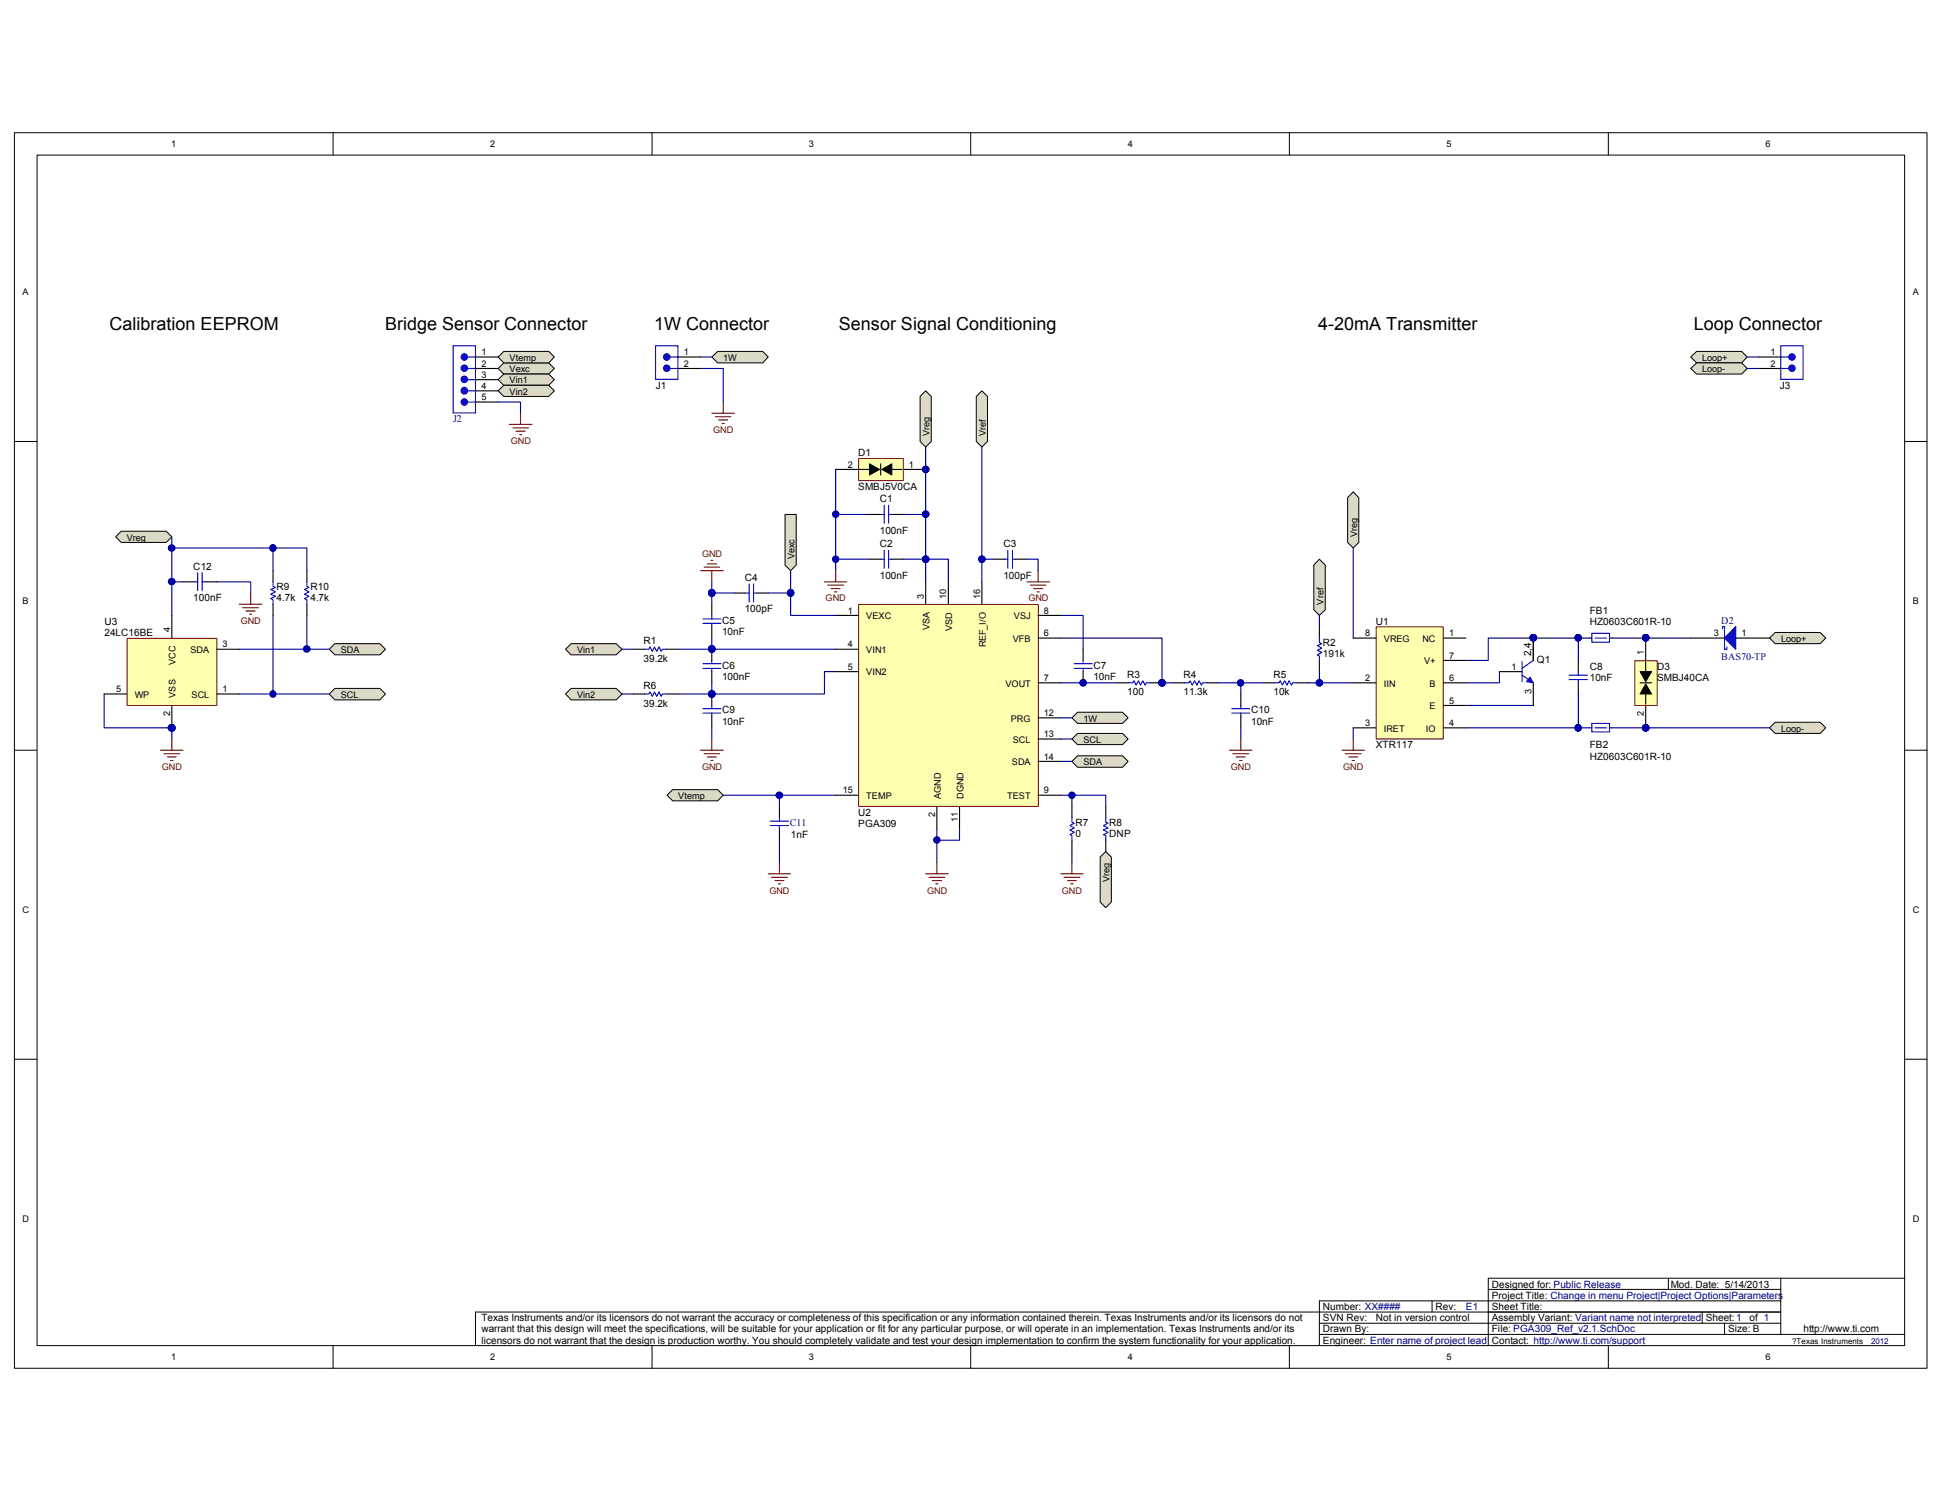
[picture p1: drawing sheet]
<svg xmlns="http://www.w3.org/2000/svg" width="279mm" height="216mm" viewBox="0 0 279 216" stroke-linecap="round" stroke-linejoin="round" font-family="sans-serif">
<defs><g id="words">
<g font-size="2.6">
<text x="15.7" y="47.5">Calibration EEPROM</text>
<text x="55.4" y="47.5">Bridge Sensor Connector</text>
<text x="94.1" y="47.5">1W Connector</text>
<text x="120.7" y="47.5">Sensor Signal Conditioning</text>
<text x="189.7" y="47.5">4-20mA Transmitter</text>
<text x="243.7" y="47.5">Loop Connector</text>
</g>
<g font-size="1.4">
<text x="94.4" y="55.9">J1</text>
<text x="256.1" y="55.9">J3</text>
<text x="123.5" y="65.6">D1</text>
<text x="123.5" y="70.5">SMBJ5V0CA</text>
<text x="126.6" y="76.8">100nF</text>
<text x="126.6" y="72.3">C1</text>
<text x="27.8" y="82">C12</text>
<text x="107.1" y="83.6">C4</text>
<text x="126.6" y="83.2">100nF</text>
<text x="126.6" y="78.7">C2</text>
<text x="144.4" y="83.2">100pF</text>
<text x="144.4" y="78.7">C3</text>
<text x="15" y="89.9">U3</text>
<text x="27.8" y="86.5">100nF</text>
<text x="39.8" y="86.5">4.7k</text>
<text x="39.8" y="84.8">R9</text>
<text x="44.7" y="86.5">4.7k</text>
<text x="44.7" y="84.8">R10</text>
<text x="103.9" y="89.7">C5</text>
<text x="107.1" y="88.1">100pF</text>
<text x="198" y="89.9">U1</text>
<text x="228.7" y="89.9">HZ0603C601R-10</text>
<text x="228.7" y="88.3">FB1</text>
<text x="15" y="91.5">24LC16BE</text>
<text x="92.6" y="95.2">39.2k</text>
<text x="92.6" y="92.6">R1</text>
<text x="103.9" y="91.3">10nF</text>
<text x="190.3" y="94.5">191k</text>
<text x="190.3" y="92.9">R2</text>
<text x="220.3" y="94.4" transform="rotate(-90 220.3 94.4)">2,4</text>
<text x="221.1" y="95.3">Q1</text>
<text x="92.6" y="101.6">39.2k</text>
<text x="92.6" y="99.1">R6</text>
<text x="103.9" y="97.8">100nF</text>
<text x="103.9" y="96.2">C6</text>
<text x="157.3" y="97.8">10nF</text>
<text x="157.3" y="96.2">C7</text>
<text x="162.2" y="100">100</text>
<text x="162.2" y="97.5">R3</text>
<text x="170.3" y="100">11.3k</text>
<text x="170.3" y="97.5">R4</text>
<text x="183.2" y="100">10k</text>
<text x="183.2" y="97.5">R5</text>
<text x="228.7" y="98">10nF</text>
<text x="228.7" y="96.3">C8</text>
<text x="238.4" y="96.3">D3</text>
<text x="238.4" y="98">SMBJ40CA</text>
<text x="103.9" y="104.2">10nF</text>
<text x="103.9" y="102.6">C9</text>
<text x="180" y="104.2">10nF</text>
<text x="180" y="102.6">C10</text>
<text x="198" y="107.7">XTR117</text>
<text x="228.7" y="107.7">FB2</text>
<text x="228.7" y="109.3">HZ0603C601R-10</text>
<text x="123.5" y="117.3">U2</text>
<text x="123.5" y="119">PGA309</text>
<text x="154.7" y="118.8">R7</text>
<text x="159.6" y="118.8">R8</text>
<text x="113.8" y="120.6">1nF</text>
<text x="154.7" y="120.4">0</text>
<text x="159.6" y="120.4">DNP</text>
<text x="214.6" y="185.2">Designed for: Public Release</text>
<text x="240.4" y="185.2">Mod. Date: 5/14/2013</text>
<text x="69.3" y="190">Texas Instruments and/or its licensors do not warrant the accuracy or completeness of this specification or any information contained therein. Texas Instruments and/or its licensors do not</text>
<text x="69.3" y="191.6">warrant that this design will meet the specifications, will be suitable for your application or fit for any particular purpose, or will operate in an implementation. Texas Instruments and/or its</text>
<text x="190.3" y="191.6">Drawn By:</text>
<text x="190.3" y="188.4">Number: XX####</text>
<text x="190.3" y="190">SVN Rev:</text>
<text x="198" y="190">Not in version control</text>
<text x="206.5" y="188.4">Rev:</text>
<text x="214.6" y="190">Assembly Variant: Variant name not interpreted Sheet:1</text>
<text x="214.6" y="188.4">Sheet Title:</text>
<text x="214.6" y="191.6">File: PGA309_Ref_v2.1.SchDoc</text>
<text x="214.6" y="186.8">Project Title: Change in menu Project|Project Options|Parameters</text>
<text x="248.6" y="191.6">Size: B</text>
<text x="251.7" y="190">of 1</text>
<text x="259.5" y="191.6">http://www.ti.com</text>
<text x="69.3" y="193.3">licensors do not warrant that the design is production worthy. You should completely validate and test your design implementation to confirm the system functionality for your application.</text>
<text x="190.3" y="193.3">Engineer: Enter name of project lead</text>
<text x="214.6" y="193.3">Contact: http://www.ti.com/support</text>
</g>
<g font-size="1.4" fill="#000080">
<text x="65.2" y="60.7">J2</text>
<text x="247.6" y="89.7">D2</text>
<text x="247.6" y="94.9">BAS70-TP</text>
<text x="113.6" y="118.8">C11</text>
<text x="210.9" y="188.4">E1</text>
</g>
<g font-size="1.3">
<text x="24.6" y="21.1">1</text>
<text x="70.5" y="21.1">2</text>
<text x="116.4" y="21.1">3</text>
<text x="162.3" y="21.1">4</text>
<text x="208.1" y="21.1">5</text>
<text x="254" y="21.1">6</text>
<text x="3.3" y="42.5">A</text>
<text x="275.2" y="42.5">A</text>
<text x="69.3" y="51.1">1</text>
<text x="69.3" y="52.7">2</text>
<text x="73.3" y="53.6">Vexc</text>
<text x="73.3" y="51.9">Vtemp</text>
<text x="98.4" y="51.1">1</text>
<text x="98.4" y="52.7">2</text>
<text x="104.1" y="51.9">1W</text>
<text x="244.9" y="51.9">Loop+</text>
<text x="244.9" y="53.6">Loop-</text>
<text x="254.7" y="51.1">1</text>
<text x="254.7" y="52.7">2</text>
<text x="69.3" y="57.6">5</text>
<text x="69.3" y="56">4</text>
<text x="69.3" y="54.4">3</text>
<text x="73.3" y="55.2">Vin1</text>
<text x="73.3" y="56.8">Vin2</text>
<text x="133.7" y="62.7" transform="rotate(-90 133.7 62.7)">Vreg</text>
<text x="141.8" y="62.7" transform="rotate(-90 141.8 62.7)">Vref</text>
<text x="122" y="67.3">2</text>
<text x="130.8" y="67.3">1</text>
<text x="18.2" y="77.8">Vreg</text>
<text x="195.2" y="77.3" transform="rotate(-90 195.2 77.3)">Vreg</text>
<text x="114.3" y="80.5" transform="rotate(-90 114.3 80.5)">Vexc</text>
<text x="3.3" y="86.9">B</text>
<text x="122" y="88.3">1</text>
<text x="124.6" y="89.1">VEXC</text>
<text x="132.9" y="86.1" transform="rotate(-90 132.9 86.1)">3</text>
<text x="136.1" y="86.1" transform="rotate(-90 136.1 86.1)">10</text>
<text x="141" y="86.1" transform="rotate(-90 141 86.1)">16</text>
<text x="145.9" y="89.1">VSJ</text>
<text x="150.2" y="88.3">8</text>
<text x="190.4" y="87" transform="rotate(-90 190.4 87)">Vref</text>
<text x="275.2" y="86.9">B</text>
<text x="24.5" y="91" transform="rotate(-90 24.5 91)">4</text>
<text x="25.3" y="95.7" transform="rotate(-90 25.3 95.7)">VCC</text>
<text x="27.4" y="93.9">SDA</text>
<text x="32" y="93.1">3</text>
<text x="49" y="93.9">SDA</text>
<text x="83" y="93.9">Vin1</text>
<text x="122" y="93.1">4</text>
<text x="124.6" y="93.9">VIN1</text>
<text x="133.7" y="90.7" transform="rotate(-90 133.7 90.7)">VSA</text>
<text x="137" y="90.8" transform="rotate(-90 137 90.8)">VSD</text>
<text x="141.8" y="93.1" transform="rotate(-90 141.8 93.1)">REF_I/O</text>
<text x="145.7" y="92.3">VFB</text>
<text x="150.2" y="91.5">6</text>
<text x="196.4" y="91.5">8</text>
<text x="199.1" y="92.3">VREG</text>
<text x="204.6" y="92.3">NC</text>
<text x="204.9" y="95.5">V+</text>
<text x="208.5" y="94.7">7</text>
<text x="208.5" y="91.5">1</text>
<text x="236.5" y="94.2" transform="rotate(-90 236.5 94.2)">1</text>
<text x="246.6" y="91.5">3</text>
<text x="250.6" y="91.5">1</text>
<text x="256.2" y="92.3">Loop+</text>
<text x="16.7" y="99.6">5</text>
<text x="19.4" y="100.4">WP</text>
<text x="25.3" y="100.3" transform="rotate(-90 25.3 100.3)">VSS</text>
<text x="27.6" y="100.4">SCL</text>
<text x="32" y="99.6">1</text>
<text x="49" y="100.4">SCL</text>
<text x="83" y="100.4">Vin2</text>
<text x="122" y="96.4">5</text>
<text x="124.6" y="97.2">VIN2</text>
<text x="144.7" y="98.8">VOUT</text>
<text x="150.2" y="98">7</text>
<text x="196.4" y="98">2</text>
<text x="199.1" y="98.8">IIN</text>
<text x="205.7" y="98.8">B</text>
<text x="208.5" y="98">6</text>
<text x="208.5" y="101.2">5</text>
<text x="217.5" y="96.4">1</text>
<text x="220.3" y="99.8" transform="rotate(-90 220.3 99.8)">3</text>
<text x="24.5" y="103" transform="rotate(-90 24.5 103)">2</text>
<text x="145.4" y="103.8">PRG</text>
<text x="145.7" y="106.8">SCL</text>
<text x="150.2" y="106">13</text>
<text x="150.2" y="103">12</text>
<text x="155.9" y="106.8">SCL</text>
<text x="155.9" y="103.8">1W</text>
<text x="196.4" y="104.4">3</text>
<text x="199.1" y="105.2">IRET</text>
<text x="205.1" y="105.2">IO</text>
<text x="205.7" y="102">E</text>
<text x="208.5" y="104.4">4</text>
<text x="236.5" y="103" transform="rotate(-90 236.5 103)">2</text>
<text x="256.2" y="105.2">Loop-</text>
<text x="145.6" y="110.1">SDA</text>
<text x="150.2" y="109.3">14</text>
<text x="155.9" y="110.1">SDA</text>
<text x="97.6" y="114.9">Vtemp</text>
<text x="121.2" y="114.1">15</text>
<text x="124.6" y="114.9">TEMP</text>
<text x="134.5" y="117.6" transform="rotate(-90 134.5 117.6)">2</text>
<text x="135.3" y="114.9" transform="rotate(-90 135.3 114.9)">AGND</text>
<text x="137.8" y="118.3" transform="rotate(-90 137.8 118.3)">11</text>
<text x="138.6" y="114.9" transform="rotate(-90 138.6 114.9)">DGND</text>
<text x="144.9" y="114.9">TEST</text>
<text x="150.2" y="114.1">9</text>
<text x="3.2" y="131.3">C</text>
<text x="159.6" y="126.9" transform="rotate(-90 159.6 126.9)">Vreg</text>
<text x="275.2" y="131.3">C</text>
<text x="3.2" y="175.8">D</text>
<text x="275.2" y="175.8">D</text>
<text x="24.6" y="195.6">1</text>
<text x="70.5" y="195.6">2</text>
<text x="116.4" y="195.6">3</text>
<text x="162.3" y="195.6">4</text>
<text x="208.1" y="195.6">5</text>
<text x="254" y="195.6">6</text>
</g>
<g font-size="1.3" fill="#800000">
<text x="73.5" y="63.9">GND</text>
<text x="102.6" y="62.3">GND</text>
<text x="101" y="80.2">GND</text>
<text x="34.6" y="89.7">GND</text>
<text x="118.8" y="86.5">GND</text>
<text x="148" y="86.5">GND</text>
<text x="23.3" y="110.7">GND</text>
<text x="101" y="110.7">GND</text>
<text x="177.1" y="110.7">GND</text>
<text x="193.3" y="110.7">GND</text>
<text x="110.7" y="128.5">GND</text>
<text x="133.4" y="128.5">GND</text>
<text x="152.8" y="128.5">GND</text>
</g>
<text font-size="1.1" x="257.9" y="193.3">?Texas Instruments</text>
<text font-size="1.1" fill="#000080" x="269.2" y="193.3">2012</text>
</g></defs>
<path d="M2.1 19.1h275.1v177.7h-275.1z" fill="none" stroke="#000" stroke-width=".14"/>
<path d="M5.4 22.4h268.6v171.1h-268.6z" fill="#fff"/>
<g fill="none" stroke="#000" stroke-width=".14">
<path d="M47.9 19v3.3M93.8 19v3.3M139.7 19v3.3M185.5 19v3.3M231.4 19v3.3M5.3 22.3h268.7v171.2h-268.7zM2.1 63.5h3.2M274 63.5h3.2M2.1 107.9h3.2M274 107.9h3.2M2.1 152.4h3.2M274 152.4h3.2"/>
<path d="M47.9 193.5v3.3M93.8 193.5v3.3M139.7 193.5v3.3M185.5 193.5v3.3M189.8 191.9h84.2M189.8 190.3h66.4M206 187.1v1.6M214.1 185.5h42.1M231.4 193.5v3.3M240 183.9v1.6M244.9 188.7v1.6M248.1 190.3v1.6"/>
<path d="M256.2 188.7h-187.8v4.8M256.2 187.1h-66.4v6.4M256.2 183.9v8M274 183.9h-59.9v9.6"/>
</g>
<path d="M193.1 107.9h3.2M193.5 108.4h2.3M194.1 108.9h1.2M194.5 109.4h.4M194.7 106.3v1.6" fill="none" stroke="#800000" stroke-width=".16"/>
<path d="M220.6 91.8h-6.5v3.2h-3.2M194.7 104.7v1.6" fill="none" stroke="#000080" stroke-width=".16"/>
<circle cx="220.6" cy="91.7" r=".46" fill="#000080"/>
<circle cx="220.6" cy="91.7" r=".46" fill="none" stroke="#000080" stroke-width=".14"/>
<path d="M215.7 96.6v1.6h-4.8M210.9 101.5h9.7" fill="none" stroke="#000080" stroke-width=".16"/>
<path d="M227.1 95v1.6M227.1 98.2v1.6" fill="none" stroke="#000" stroke-width=".16"/>
<path d="M225.8 97.1h2.6M225.8 97.7h2.6M227.1 96.6v.5M227.1 97.7v.5" fill="none" stroke="#00f" stroke-width=".16"/>
<path d="M254.6 91.8l.8-.8h6.5l.8 .8-.8 .8h-6.5z" fill-rule="evenodd" fill="#dcd9c7"/>
<path d="M254.6 91.8l.8-.8h6.5l.8 .8-.8 .8h-6.5z" fill="none" stroke="#000" stroke-width=".14"/>
<path d="M254.6 104.7l.8-.8h6.5l.8 .8-.8 .8h-6.5z" fill-rule="evenodd" fill="#dcd9c7"/>
<path d="M254.6 104.7l.8-.8h6.5l.8 .8-.8 .8h-6.5z" fill="none" stroke="#000" stroke-width=".14"/>
<path d="M194.7 70.7l.8 .9v6.4l-.8 .8-.8-.8v-6.4z" fill-rule="evenodd" fill="#dcd9c7"/>
<path d="M194.7 70.7l.8 .9v6.4l-.8 .8-.8-.8v-6.4z" fill="none" stroke="#000" stroke-width=".14"/>
<path d="M26.3 83.7h1.6M29.6 83.7h1.6" fill="none" stroke="#000" stroke-width=".16"/>
<path d="M27.9 83.7h.5M28.4 82.4v2.6M29.1 83.7h.5M29.1 82.4v2.6" fill="none" stroke="#00f" stroke-width=".16"/>
<path d="M23.1 107.9h3.2M23.6 108.4h2.3M24.1 108.9h1.3M24.6 109.4h.3M24.7 106.3v1.6" fill="none" stroke="#800000" stroke-width=".16"/>
<path d="M15 99.8v4.9h9.7" fill="none" stroke="#000080" stroke-width=".16"/>
<circle cx="24.7" cy="104.7" r=".48" fill="#000080"/>
<circle cx="24.7" cy="104.7" r=".48" fill="none" stroke="#000080" stroke-width=".14"/>
<path d="M24.7 104.7v1.6" fill="none" stroke="#000080" stroke-width=".16"/>
<circle cx="24.7" cy="104.7" r=".48" fill="#000080"/>
<circle cx="24.7" cy="104.7" r=".48" fill="none" stroke="#000080" stroke-width=".14"/>
<path d="M47.4 93.4l.8-.8h6.5l.8 .8-.8 .8h-6.5z" fill-rule="evenodd" fill="#dcd9c7"/>
<path d="M47.4 93.4l.8-.8h6.5l.8 .8-.8 .8h-6.5z" fill="none" stroke="#000" stroke-width=".14"/>
<path d="M47.4 99.8l.8-.8h6.5l.8 .8-.8 .9h-6.5z" fill-rule="evenodd" fill="#dcd9c7"/>
<path d="M47.4 99.8l.8-.8h6.5l.8 .8-.8 .9h-6.5z" fill="none" stroke="#000" stroke-width=".14"/>
<path d="M34.4 99.8h13" fill="none" stroke="#000080" stroke-width=".16"/>
<path d="M16.6 77.2l.8-.8h6.5l.8 .8-.8 .8h-6.5z" fill-rule="evenodd" fill="#dcd9c7"/>
<path d="M16.6 77.2l.8-.8h6.5l.8 .8-.8 .8h-6.5z" fill="none" stroke="#000" stroke-width=".14"/>
<path d="M34.4 86.9h3.3M34.9 87.4h2.3M35.4 87.9h1.3M35.9 88.3h.3M36.1 85.3v1.6" fill="none" stroke="#800000" stroke-width=".16"/>
<path d="M24.7 77.2v11.3M24.7 83.7h1.6M31.2 83.7h4.9v1.6" fill="none" stroke="#000080" stroke-width=".16"/>
<circle cx="24.7" cy="83.6" r=".48" fill="#000080"/>
<circle cx="24.7" cy="83.6" r=".48" fill="none" stroke="#000080" stroke-width=".14"/>
<path d="M39.3 82.1v1.6M39.3 86.9v1.6M44.2 82.1v1.6M44.2 86.9v1.6" fill="none" stroke="#000" stroke-width=".16"/>
<path d="M39.3 83.7v.6l.3 .2-.7 .3 .7 .3-.7 .4 .7 .3-.7 .3 .4 .2v.6M44.2 83.7v.6l.2 .2-.6 .3 .6 .3-.6 .4 .6 .3-.6 .3 .4 .2v.6" fill="none" stroke="#00f" stroke-width=".16"/>
<path d="M24.7 78.8h14.6v3.3" fill="none" stroke="#000080" stroke-width=".16"/>
<circle cx="39.2" cy="78.8" r=".46" fill="#000080"/>
<circle cx="39.2" cy="78.8" r=".46" fill="none" stroke="#000080" stroke-width=".14"/>
<circle cx="24.7" cy="78.8" r=".48" fill="#000080"/>
<circle cx="24.7" cy="78.8" r=".48" fill="none" stroke="#000080" stroke-width=".14"/>
<path d="M39.3 78.8h4.9v3.3" fill="none" stroke="#000080" stroke-width=".16"/>
<circle cx="39.2" cy="78.8" r=".46" fill="#000080"/>
<circle cx="39.2" cy="78.8" r=".46" fill="none" stroke="#000080" stroke-width=".14"/>
<path d="M39.3 88.5v11.3" fill="none" stroke="#000080" stroke-width=".16"/>
<circle cx="39.2" cy="99.8" r=".46" fill="#000080"/>
<circle cx="39.2" cy="99.8" r=".46" fill="none" stroke="#000080" stroke-width=".14"/>
<path d="M34.4 93.4h13M44.2 88.5v4.9" fill="none" stroke="#000080" stroke-width=".16"/>
<circle cx="44.1" cy="93.3" r=".48" fill="#000080"/>
<circle cx="44.1" cy="93.3" r=".48" fill="none" stroke="#000080" stroke-width=".14"/>
<path d="M154.2 116v1.6M159.1 116v1.6M154.2 120.9v1.6M159.1 120.9v1.6" fill="none" stroke="#000" stroke-width=".16"/>
<path d="M154.2 117.6v.7l.4 .1-.7 .3 .7 .4-.7 .3 .7 .3-.7 .4 .3 .1v.7M159.1 117.6v.7l.3 .1-.7 .3 .7 .4-.7 .3 .7 .3-.7 .4 .4 .1v.7" fill="none" stroke="#00f" stroke-width=".16"/>
<path d="M152.6 114.4h6.5v1.6M154.2 114.4v1.6" fill="none" stroke="#000080" stroke-width=".16"/>
<circle cx="154.2" cy="114.4" r=".46" fill="#000080"/>
<circle cx="154.2" cy="114.4" r=".46" fill="none" stroke="#000080" stroke-width=".14"/>
<path d="M152.6 125.7h3.2M153.1 126.2h2.3M153.6 126.7h1.3M154.1 127.1h.3M154.2 124.1v1.6" fill="none" stroke="#800000" stroke-width=".16"/>
<path d="M154.2 122.5v1.6" fill="none" stroke="#000080" stroke-width=".16"/>
<path d="M158.3 123.3l.8-.8 .8 .8v6.5l-.8 .8-.8-.8z" fill-rule="evenodd" fill="#dcd9c7"/>
<path d="M158.3 123.3l.8-.8 .8 .8v6.5l-.8 .8-.8-.8z" fill="none" stroke="#000" stroke-width=".14"/>
<path d="M154.2 106.3l.8-.8h6.5l.8 .8-.8 .8h-6.5z" fill-rule="evenodd" fill="#dcd9c7"/>
<path d="M154.2 106.3l.8-.8h6.5l.8 .8-.8 .8h-6.5z" fill="none" stroke="#000" stroke-width=".14"/>
<path d="M154.2 109.5l.8-.8h6.5l.8 .8-.8 .9h-6.5z" fill-rule="evenodd" fill="#dcd9c7"/>
<path d="M154.2 109.5l.8-.8h6.5l.8 .8-.8 .9h-6.5z" fill="none" stroke="#000" stroke-width=".14"/>
<path d="M134.8 119.2v4.9M138 119.2v1.7h-3.2M152.6 106.3h1.6M152.6 109.5h1.6" fill="none" stroke="#000080" stroke-width=".16"/>
<path d="M133.2 125.7h3.2M133.7 126.2h2.2M134.2 126.7h1.3M134.6 127.1h.4M134.8 124.1v1.6" fill="none" stroke="#800000" stroke-width=".16"/>
<circle cx="134.8" cy="120.8" r=".46" fill="#000080"/>
<circle cx="134.8" cy="120.8" r=".46" fill="none" stroke="#000080" stroke-width=".14"/>
<path d="M160.7 98.2h1.6M165.6 98.2h1.6" fill="none" stroke="#000" stroke-width=".16"/>
<circle cx="167.2" cy="98.2" r=".46" fill="#000080"/>
<circle cx="167.2" cy="98.2" r=".46" fill="none" stroke="#000080" stroke-width=".14"/>
<path d="M162.3 98.2h.7l.2-.3 .2 .7 .4-.7 .3 .7 .3-.7 .4 .7 .1-.4h.7" fill="none" stroke="#00f" stroke-width=".16"/>
<circle cx="167.2" cy="98.2" r=".46" fill="#000080"/>
<circle cx="167.2" cy="98.2" r=".46" fill="none" stroke="#000080" stroke-width=".14"/>
<path d="M152.6 98.2h8.1" fill="none" stroke="#000080" stroke-width=".16"/>
<path d="M154.2 103.3l.8-.9h6.5l.8 .9-.8 .8h-6.5z" fill-rule="evenodd" fill="#dcd9c7"/>
<path d="M154.2 103.3l.8-.9h6.5l.8 .9-.8 .8h-6.5z" fill="none" stroke="#000" stroke-width=".14"/>
<path d="M168.8 98.2h1.6M173.7 98.2h1.6" fill="none" stroke="#000" stroke-width=".16"/>
<path d="M170.4 98.2h.7l.1-.3 .3 .7 .4-.7 .3 .7 .3-.7 .3 .7 .2-.4h.7" fill="none" stroke="#00f" stroke-width=".16"/>
<path d="M167.2 98.2h1.6" fill="none" stroke="#000080" stroke-width=".16"/>
<circle cx="167.2" cy="98.2" r=".46" fill="#000080"/>
<circle cx="167.2" cy="98.2" r=".46" fill="none" stroke="#000080" stroke-width=".14"/>
<path d="M178.5 99.8v1.7M181.7 98.2h1.7M186.6 98.2h1.6M178.5 103.1v1.6" fill="none" stroke="#000" stroke-width=".16"/>
<path d="M183.4 98.2h.6l.2-.3 .3 .7 .3-.7 .4 .7 .3-.7 .3 .7 .2-.4h.6M177.2 101.9h2.6M177.2 102.6h2.6M178.5 101.5v.4M178.5 102.6v.5" fill="none" stroke="#00f" stroke-width=".16"/>
<path d="M175.3 98.2h6.4M178.5 98.2v1.6" fill="none" stroke="#000080" stroke-width=".16"/>
<circle cx="178.5" cy="98.2" r=".46" fill="#000080"/>
<circle cx="178.5" cy="98.2" r=".46" fill="none" stroke="#000080" stroke-width=".14"/>
<path d="M176.9 107.9h3.2M177.4 108.4h2.3M177.8 108.9h1.4M178.4 109.4h.3M178.5 106.3v1.6" fill="none" stroke="#800000" stroke-width=".16"/>
<path d="M178.5 104.7v1.6" fill="none" stroke="#000080" stroke-width=".16"/>
<path d="M125.1 74h1.6M128.3 74h1.7" fill="none" stroke="#000" stroke-width=".16"/>
<path d="M126.7 74h.5M127.2 72.7v2.6M127.8 74h.5M127.8 72.7v2.6" fill="none" stroke="#00f" stroke-width=".16"/>
<path d="M132.4 57l.8-.8 .8 .8v6.5l-.8 .8-.8-.8z" fill-rule="evenodd" fill="#dcd9c7"/>
<path d="M132.4 57l.8-.8 .8 .8v6.5l-.8 .8-.8-.8z" fill="none" stroke="#000" stroke-width=".14"/>
<path d="M125.1 80.4h1.6M128.3 80.4h1.7" fill="none" stroke="#000" stroke-width=".16"/>
<path d="M127.2 79.2v2.5M127.8 79.2v2.5M126.7 80.4h.5M127.8 80.4h.5" fill="none" stroke="#00f" stroke-width=".16"/>
<path d="M118.6 83.7h3.2M119.1 84.2h2.3M119.6 84.7h1.3M120.1 85.1h.3M120.2 82.1v1.6" fill="none" stroke="#800000" stroke-width=".16"/>
<path d="M133.2 72.4v1.6h-3.2" fill="none" stroke="#000080" stroke-width=".16"/>
<circle cx="133.2" cy="74" r=".46" fill="#000080"/>
<circle cx="133.2" cy="74" r=".46" fill="none" stroke="#000080" stroke-width=".14"/>
<path d="M133.2 74v6.4h-3.2" fill="none" stroke="#000080" stroke-width=".16"/>
<circle cx="133.2" cy="80.4" r=".46" fill="#000080"/>
<circle cx="133.2" cy="80.4" r=".46" fill="none" stroke="#000080" stroke-width=".14"/>
<circle cx="133.2" cy="74" r=".46" fill="#000080"/>
<circle cx="133.2" cy="74" r=".46" fill="none" stroke="#000080" stroke-width=".14"/>
<path d="M133.2 80.4v3.3" fill="none" stroke="#000080" stroke-width=".16"/>
<circle cx="133.2" cy="80.4" r=".46" fill="#000080"/>
<circle cx="133.2" cy="80.4" r=".46" fill="none" stroke="#000080" stroke-width=".14"/>
<path d="M133.2 80.4h3.2v3.3" fill="none" stroke="#000080" stroke-width=".16"/>
<circle cx="133.2" cy="80.4" r=".46" fill="#000080"/>
<circle cx="133.2" cy="80.4" r=".46" fill="none" stroke="#000080" stroke-width=".14"/>
<path d="M133.2 64.3v8.1M142.9 80.4h-1.6v3.3" fill="none" stroke="#000080" stroke-width=".16"/>
<path d="M142.9 80.4h1.6M146.1 80.4h1.6" fill="none" stroke="#000" stroke-width=".16"/>
<path d="M145 79.2v2.5M145.7 79.2v2.5M144.5 80.4h.5M145.7 80.4h.4" fill="none" stroke="#00f" stroke-width=".16"/>
<circle cx="141.3" cy="80.4" r=".46" fill="#000080"/>
<circle cx="141.3" cy="80.4" r=".46" fill="none" stroke="#000080" stroke-width=".14"/>
<path d="M147.7 83.7h3.3M148.3 84.2h2.2M148.7 84.7h1.3M149.2 85.1h.3M149.4 82.1v1.6" fill="none" stroke="#800000" stroke-width=".16"/>
<path d="M147.7 80.4h1.7v1.7" fill="none" stroke="#000080" stroke-width=".16"/>
<path d="M140.5 57l.8-.8 .8 .8v6.5l-.8 .8-.8-.8z" fill-rule="evenodd" fill="#dcd9c7"/>
<path d="M140.5 57l.8-.8 .8 .8v6.5l-.8 .8-.8-.8z" fill="none" stroke="#000" stroke-width=".14"/>
<path d="M189.8 90.1v1.7M189.8 95v1.6" fill="none" stroke="#000" stroke-width=".16"/>
<path d="M189.8 91.8v.6l.4 .2-.7 .3 .7 .3-.7 .4 .7 .3-.7 .3 .3 .2v.6" fill="none" stroke="#00f" stroke-width=".16"/>
<path d="M189.8 80.4l.9 .9v6.4l-.9 .8-.8-.8v-6.4z" fill-rule="evenodd" fill="#dcd9c7"/>
<path d="M189.8 80.4l.9 .9v6.4l-.9 .8-.8-.8v-6.4z" fill="none" stroke="#000" stroke-width=".14"/>
<path d="M189.8 96.6v1.6h-1.6M189.8 88.5v1.6" fill="none" stroke="#000080" stroke-width=".16"/>
<circle cx="189.8" cy="98.2" r=".46" fill="#000080"/>
<circle cx="189.8" cy="98.2" r=".46" fill="none" stroke="#000080" stroke-width=".14"/>
<path d="M189.8 98.2h4.9" fill="none" stroke="#000080" stroke-width=".16"/>
<circle cx="189.8" cy="98.2" r=".46" fill="#000080"/>
<circle cx="189.8" cy="98.2" r=".46" fill="none" stroke="#000080" stroke-width=".14"/>
<path d="M141.3 64.3v16.1" fill="none" stroke="#000080" stroke-width=".16"/>
<circle cx="141.3" cy="80.4" r=".46" fill="#000080"/>
<circle cx="141.3" cy="80.4" r=".46" fill="none" stroke="#000080" stroke-width=".14"/>
<path d="M152.6 91.8h14.6v6.4" fill="none" stroke="#000080" stroke-width=".16"/>
<circle cx="167.2" cy="98.2" r=".46" fill="#000080"/>
<circle cx="167.2" cy="98.2" r=".46" fill="none" stroke="#000080" stroke-width=".14"/>
<path d="M155.8 93.4v1.6M155.8 96.6v1.6" fill="none" stroke="#000" stroke-width=".16"/>
<circle cx="155.8" cy="98.2" r=".46" fill="#000080"/>
<circle cx="155.8" cy="98.2" r=".46" fill="none" stroke="#000080" stroke-width=".14"/>
<path d="M154.6 95.5h2.5M154.6 96.1h2.5M155.8 95v.5M155.8 96.1v.5" fill="none" stroke="#00f" stroke-width=".16"/>
<circle cx="155.8" cy="98.2" r=".46" fill="#000080"/>
<circle cx="155.8" cy="98.2" r=".46" fill="none" stroke="#000080" stroke-width=".14"/>
<path d="M152.6 88.5h3.2v4.9" fill="none" stroke="#000080" stroke-width=".16"/>
<path d="M102.4 93.4v1.6" fill="none" stroke="#000" stroke-width=".16"/>
<circle cx="102.4" cy="93.3" r=".46" fill="#000080"/>
<circle cx="102.4" cy="93.3" r=".46" fill="none" stroke="#000080" stroke-width=".14"/>
<path d="M102.4 96.6v1.6" fill="none" stroke="#000" stroke-width=".16"/>
<path d="M101.1 95.5h2.6M101.1 96.1h2.6M102.4 95v.5M102.4 96.1v.5" fill="none" stroke="#00f" stroke-width=".16"/>
<circle cx="102.4" cy="93.3" r=".46" fill="#000080"/>
<circle cx="102.4" cy="93.3" r=".46" fill="none" stroke="#000080" stroke-width=".14"/>
<path d="M102.4 99.8v1.7" fill="none" stroke="#000" stroke-width=".16"/>
<circle cx="102.4" cy="99.8" r=".46" fill="#000080"/>
<circle cx="102.4" cy="99.8" r=".46" fill="none" stroke="#000080" stroke-width=".14"/>
<path d="M102.4 103.1v1.6" fill="none" stroke="#000" stroke-width=".16"/>
<path d="M101.1 101.9h2.6M101.1 102.6h2.6M102.4 101.5v.4M102.4 102.6v.5" fill="none" stroke="#00f" stroke-width=".16"/>
<circle cx="102.4" cy="99.8" r=".46" fill="#000080"/>
<circle cx="102.4" cy="99.8" r=".46" fill="none" stroke="#000080" stroke-width=".14"/>
<path d="M102.4 86.9v1.6M102.4 90.1v1.7" fill="none" stroke="#000" stroke-width=".16"/>
<path d="M101.1 89h2.6M101.1 89.7h2.6M102.4 88.5v.5M102.4 89.7v.4" fill="none" stroke="#00f" stroke-width=".16"/>
<path d="M102.4 91.8v1.6" fill="none" stroke="#000080" stroke-width=".16"/>
<circle cx="102.4" cy="93.3" r=".46" fill="#000080"/>
<circle cx="102.4" cy="93.3" r=".46" fill="none" stroke="#000080" stroke-width=".14"/>
<path d="M102.4 93.4h17.8" fill="none" stroke="#000080" stroke-width=".16"/>
<circle cx="102.4" cy="93.3" r=".46" fill="#000080"/>
<circle cx="102.4" cy="93.3" r=".46" fill="none" stroke="#000080" stroke-width=".14"/>
<path d="M102.4 98.2v1.6" fill="none" stroke="#000080" stroke-width=".16"/>
<circle cx="102.4" cy="99.8" r=".46" fill="#000080"/>
<circle cx="102.4" cy="99.8" r=".46" fill="none" stroke="#000080" stroke-width=".14"/>
<path d="M120.2 96.6h-1.6v3.2h-16.2" fill="none" stroke="#000080" stroke-width=".16"/>
<circle cx="102.4" cy="99.8" r=".46" fill="#000080"/>
<circle cx="102.4" cy="99.8" r=".46" fill="none" stroke="#000080" stroke-width=".14"/>
<path d="M100.8 107.9h3.3M101.3 108.4h2.2M101.8 108.9h1.3M102.3 109.4h.3M102.4 106.3v1.6" fill="none" stroke="#800000" stroke-width=".16"/>
<path d="M97.6 93.4h4.8M102.4 104.7v1.6" fill="none" stroke="#000080" stroke-width=".16"/>
<path d="M91.1 93.4h1.6M91.1 99.8h1.6M96 93.4h1.6M96 99.8h1.6" fill="none" stroke="#000" stroke-width=".16"/>
<path d="M92.7 93.4h.6l.2-.4 .4 .7 .2-.7 .4 .7 .3-.7 .3 .7 .2-.3h.7M92.7 99.8h.6l.2-.3 .4 .7 .2-.7 .4 .7 .3-.7 .3 .7 .2-.4h.7" fill="none" stroke="#00f" stroke-width=".16"/>
<circle cx="102.4" cy="93.3" r=".46" fill="#000080"/>
<circle cx="102.4" cy="93.3" r=".46" fill="none" stroke="#000080" stroke-width=".14"/>
<path d="M97.6 99.8h4.8" fill="none" stroke="#000080" stroke-width=".16"/>
<circle cx="102.4" cy="99.8" r=".46" fill="#000080"/>
<circle cx="102.4" cy="99.8" r=".46" fill="none" stroke="#000080" stroke-width=".14"/>
<path d="M81.4 93.4l.8-.8h6.4l.9 .8-.9 .8h-6.4z" fill-rule="evenodd" fill="#dcd9c7"/>
<path d="M81.4 93.4l.8-.8h6.4l.9 .8-.9 .8h-6.4z" fill="none" stroke="#000" stroke-width=".14"/>
<path d="M81.4 99.8l.8-.8h6.4l.9 .8-.9 .9h-6.4z" fill-rule="evenodd" fill="#dcd9c7"/>
<path d="M81.4 99.8l.8-.8h6.4l.9 .8-.9 .9h-6.4z" fill="none" stroke="#000" stroke-width=".14"/>
<path d="M89.5 93.4h1.6M89.5 99.8h1.6" fill="none" stroke="#000080" stroke-width=".16"/>
<path d="M123.6 87h25.8v29h-25.8z" fill="#ffffb0"/>
<path d="M123.5 87h25.9v29h-25.9z" fill="none" stroke="#800000" stroke-width=".14"/>
<g fill="none" stroke="#000" stroke-width=".16">
<path d="M120.2 88.5h3.3M120.2 93.4h3.3M120.2 96.6h3.3M133.2 83.7v3.2M136.4 83.7v3.2M141.3 83.7v3.2M149.4 88.5h3.2M149.4 91.8h3.2M149.4 98.2h3.2M120.2 114.4h3.3M134.8 116v3.2M138 116v3.2"/>
<path d="M149.4 114.4h3.2M149.4 109.5h3.2M149.4 106.3h3.2M149.4 103.3h3.2"/>
</g>
<path d="M18.3 91.9h12.9v9.6h-12.9z" fill="#ffffb0"/>
<path d="M18.3 91.8h12.9v9.7h-12.9z" fill="none" stroke="#800000" stroke-width=".14"/>
<path d="M15 99.8h3.2M24.7 88.5v3.3M31.2 99.8h3.2M24.7 101.5v3.2" fill="none" stroke="#000" stroke-width=".16"/>
<circle cx="24.7" cy="104.7" r=".48" fill="#000080"/>
<circle cx="24.7" cy="104.7" r=".48" fill="none" stroke="#000080" stroke-width=".14"/>
<path d="M31.2 93.4h3.2" fill="none" stroke="#000" stroke-width=".16"/>
<circle cx="24.7" cy="104.7" r=".48" fill="#000080"/>
<circle cx="24.7" cy="104.7" r=".48" fill="none" stroke="#000080" stroke-width=".14"/>
<path d="M227.1 91.8v3.2" fill="none" stroke="#000080" stroke-width=".16"/>
<circle cx="227" cy="91.7" r=".46" fill="#000080"/>
<circle cx="227" cy="91.7" r=".46" fill="none" stroke="#000080" stroke-width=".14"/>
<path d="M227.1 99.8v4.9" fill="none" stroke="#000080" stroke-width=".16"/>
<circle cx="227" cy="104.7" r=".46" fill="#000080"/>
<circle cx="227" cy="104.7" r=".46" fill="none" stroke="#000080" stroke-width=".14"/>
<path d="M236.8 91.8v3.2" fill="none" stroke="#000" stroke-width=".16"/>
<circle cx="236.8" cy="91.7" r=".46" fill="#000080"/>
<circle cx="236.8" cy="91.7" r=".46" fill="none" stroke="#000080" stroke-width=".14"/>
<path d="M236.8 101.5v3.2" fill="none" stroke="#000" stroke-width=".16"/>
<circle cx="236.8" cy="104.7" r=".46" fill="#000080"/>
<circle cx="236.8" cy="104.7" r=".46" fill="none" stroke="#000080" stroke-width=".14"/>
<path d="M235.2 95.1h3.2v6.4h-3.2z" fill="#ffffb0"/>
<path d="M235.2 95h3.2v6.5h-3.2z" fill="none" stroke="#800000" stroke-width=".14"/>
<path d="M236 96.6h1.6l-.8 1.4zM236.8 98.4l.8 1.4h-1.6z" fill="#000"/>
<path d="M236 96.6h1.6l-.8 1.4zM236.8 98.4l.8 1.4h-1.6z" fill="none" stroke="#000" stroke-width=".14"/>
<path d="M236 98.2h1.6M236.8 95.2v1.6M236.8 99.7v1.6" fill="none" stroke="#000" stroke-width=".16"/>
<circle cx="236.8" cy="91.7" r=".46" fill="#000080"/>
<circle cx="236.8" cy="91.7" r=".46" fill="none" stroke="#000080" stroke-width=".14"/>
<circle cx="236.8" cy="104.7" r=".46" fill="#000080"/>
<circle cx="236.8" cy="104.7" r=".46" fill="none" stroke="#000080" stroke-width=".14"/>
<path d="M130 67.5h3.2" fill="none" stroke="#000" stroke-width=".16"/>
<circle cx="133.2" cy="67.5" r=".46" fill="#000080"/>
<circle cx="133.2" cy="67.5" r=".46" fill="none" stroke="#000080" stroke-width=".14"/>
<path d="M120.2 67.5h3.3" fill="none" stroke="#000" stroke-width=".16"/>
<path d="M123.6 66h6.4v3.1h-6.4z" fill="#ffffb0"/>
<path d="M123.5 66h6.5v3.1h-6.5z" fill="none" stroke="#800000" stroke-width=".14"/>
<path d="M125.1 66.7l1.4 .8-1.4 .8zM126.9 67.5l1.4-.8v1.6z" fill="#000"/>
<path d="M125.1 66.7l1.4 .8-1.4 .8zM126.9 67.5l1.4-.8v1.6z" fill="none" stroke="#000" stroke-width=".14"/>
<path d="M123.6 67.5h1.7M126.7 66.7v1.6M128.1 67.5h1.7" fill="none" stroke="#000" stroke-width=".16"/>
<circle cx="133.2" cy="67.5" r=".46" fill="#000080"/>
<circle cx="133.2" cy="67.5" r=".46" fill="none" stroke="#000080" stroke-width=".14"/>
<path d="M120.2 67.5v14.6M120.2 74h4.9M194.7 78.8v13" fill="none" stroke="#000080" stroke-width=".16"/>
<circle cx="120.2" cy="74" r=".46" fill="#000080"/>
<circle cx="120.2" cy="74" r=".46" fill="none" stroke="#000080" stroke-width=".14"/>
<path d="M120.2 80.4h4.9" fill="none" stroke="#000080" stroke-width=".16"/>
<circle cx="120.2" cy="80.4" r=".46" fill="#000080"/>
<circle cx="120.2" cy="80.4" r=".46" fill="none" stroke="#000080" stroke-width=".14"/>
<path d="M105.7 85.3h1.6M108.9 85.3h1.6" fill="none" stroke="#000" stroke-width=".16"/>
<path d="M107.3 85.3h.5M107.8 84v2.6M108.4 85.3h.5M108.4 84v2.6" fill="none" stroke="#00f" stroke-width=".16"/>
<path d="M102.4 85.3h3.3" fill="none" stroke="#000080" stroke-width=".16"/>
<circle cx="102.4" cy="85.3" r=".48" fill="#000080"/>
<circle cx="102.4" cy="85.3" r=".48" fill="none" stroke="#000080" stroke-width=".14"/>
<path d="M110.5 85.3h3.2v3.2h6.5" fill="none" stroke="#000080" stroke-width=".16"/>
<circle cx="113.7" cy="85.3" r=".48" fill="#000080"/>
<circle cx="113.7" cy="85.3" r=".48" fill="none" stroke="#000080" stroke-width=".14"/>
<path d="M112.9 74h1.7v7.3l-.9 .8-.8-.8z" fill-rule="evenodd" fill="#dcd9c7"/>
<path d="M112.9 74h1.7v7.3l-.9 .8-.8-.8z" fill="none" stroke="#000" stroke-width=".14"/>
<path d="M113.7 82.1v3.2" fill="none" stroke="#000080" stroke-width=".16"/>
<circle cx="113.7" cy="85.3" r=".48" fill="#000080"/>
<circle cx="113.7" cy="85.3" r=".48" fill="none" stroke="#000080" stroke-width=".14"/>
<path d="M228.7 91.8h.3M231.6 91.8h.3" fill="none" stroke="#000" stroke-width=".16"/>
<path d="M229 91.1h2.6v1.3h-2.6zM229.5 91.8h1.6" fill="none" stroke="#00f" stroke-width=".16"/>
<path d="M210.9 104.7h16.2" fill="none" stroke="#000080" stroke-width=".16"/>
<circle cx="227" cy="104.7" r=".46" fill="#000080"/>
<circle cx="227" cy="104.7" r=".46" fill="none" stroke="#000080" stroke-width=".14"/>
<path d="M228.7 104.7h.3M231.6 104.7h.3" fill="none" stroke="#000" stroke-width=".16"/>
<path d="M229 104.1h2.6v1.2h-2.6zM229.5 104.7h1.6" fill="none" stroke="#00f" stroke-width=".16"/>
<path d="M243.2 51.4l.9-.9h6.5l.8 .9-.8 .8h-6.5z" fill-rule="evenodd" fill="#dcd9c7"/>
<path d="M243.2 51.4l.9-.9h6.5l.8 .9-.8 .8h-6.5z" fill="none" stroke="#000" stroke-width=".14"/>
<path d="M243.2 53l.9-.8h6.5l.8 .8-.8 .8h-6.5z" fill-rule="evenodd" fill="#dcd9c7"/>
<path d="M243.2 53l.9-.8h6.5l.8 .8-.8 .8h-6.5z" fill="none" stroke="#000" stroke-width=".14"/>
<path d="M102.4 51.4l.9-.9h6.4l.8 .9-.8 .8h-6.4z" fill-rule="evenodd" fill="#dcd9c7"/>
<path d="M102.4 51.4l.9-.9h6.4l.8 .9-.8 .8h-6.4z" fill="none" stroke="#000" stroke-width=".14"/>
<path d="M74.9 59.4v1.6M73.3 61h3.2M73.8 61.6h2.2M74.3 62h1.3M74.8 62.5h.3" fill="none" stroke="#800000" stroke-width=".16"/>
<path d="M71.7 53l.8-.8h6.5l.8 .8-.8 .8h-6.5z" fill-rule="evenodd" fill="#dcd9c7"/>
<path d="M71.7 53l.8-.8h6.5l.8 .8-.8 .8h-6.5z" fill="none" stroke="#000" stroke-width=".14"/>
<path d="M72.5 53.8h6.5l.8 .8-.8 .8h-6.5l-.8-.8z" fill-rule="evenodd" fill="#dcd9c7"/>
<path d="M72.5 53.8h6.5l.8 .8-.8 .8h-6.5l-.8-.8z" fill="none" stroke="#000" stroke-width=".14"/>
<path d="M71.7 56.2l.8-.8h6.5l.8 .8-.8 .8h-6.5z" fill-rule="evenodd" fill="#dcd9c7"/>
<path d="M71.7 56.2l.8-.8h6.5l.8 .8-.8 .8h-6.5z" fill="none" stroke="#000" stroke-width=".14"/>
<path d="M94.3 49.7h3.2v4.9h-3.2z" fill-rule="evenodd" fill="#fff"/>
<path d="M94.3 49.7h3.2v4.9h-3.2zM96.4 53h1.2" fill="none" stroke="#00f" stroke-width=".16"/>
<circle cx="95.9" cy="53" r=".46" fill="#00f"/>
<g fill="none" stroke="#00f" stroke-width=".16">
<path d="M96.4 51.4h1.2"/>
<circle cx="95.9" cy="53" r=".46"/>
</g>
<circle cx="95.9" cy="51.4" r=".46" fill="#00f"/>
<circle cx="95.9" cy="51.4" r=".46" fill="none" stroke="#00f" stroke-width=".16"/>
<path d="M97.6 51.4h3.2M97.6 53h3.2" fill="none" stroke="#000" stroke-width=".16"/>
<path d="M256.2 49.7h3.2v4.9h-3.2z" fill-rule="evenodd" fill="#fff"/>
<path d="M256.2 49.7h3.2v4.9h-3.2zM256.2 53h1.1" fill="none" stroke="#00f" stroke-width=".16"/>
<circle cx="257.8" cy="53" r=".46" fill="#00f"/>
<g fill="none" stroke="#00f" stroke-width=".16">
<path d="M256.2 51.4h1.1"/>
<circle cx="257.8" cy="53" r=".46"/>
</g>
<circle cx="257.8" cy="51.4" r=".46" fill="#00f"/>
<circle cx="257.8" cy="51.4" r=".46" fill="none" stroke="#00f" stroke-width=".16"/>
<path d="M253 51.4h3.2M253 53h3.2" fill="none" stroke="#000" stroke-width=".16"/>
<path d="M100.8 53h3.3v4.8M100.8 51.4h1.6M251.4 53h1.6M251.4 51.4h1.6M220.6 91.8h6.5" fill="none" stroke="#000080" stroke-width=".16"/>
<path d="M102.4 59.4h3.3M102.9 59.9h2.3M104.1 57.8v1.6M103.4 60.4h1.3M103.9 60.9h.3" fill="none" stroke="#800000" stroke-width=".16"/>
<circle cx="220.6" cy="91.7" r=".46" fill="#000080"/>
<circle cx="220.6" cy="91.7" r=".46" fill="none" stroke="#000080" stroke-width=".14"/>
<circle cx="227" cy="91.7" r=".46" fill="#000080"/>
<circle cx="227" cy="91.7" r=".46" fill="none" stroke="#000080" stroke-width=".14"/>
<path d="M227.1 91.8h1.6" fill="none" stroke="#000080" stroke-width=".16"/>
<circle cx="227" cy="91.7" r=".46" fill="#000080"/>
<circle cx="227" cy="91.7" r=".46" fill="none" stroke="#000080" stroke-width=".14"/>
<path d="M227.1 104.7h1.6" fill="none" stroke="#000080" stroke-width=".16"/>
<circle cx="227" cy="104.7" r=".46" fill="#000080"/>
<circle cx="227" cy="104.7" r=".46" fill="none" stroke="#000080" stroke-width=".14"/>
<path d="M231.9 91.8h4.9" fill="none" stroke="#000080" stroke-width=".16"/>
<circle cx="236.8" cy="91.7" r=".46" fill="#000080"/>
<circle cx="236.8" cy="91.7" r=".46" fill="none" stroke="#000080" stroke-width=".14"/>
<path d="M236.8 91.8h6.4" fill="none" stroke="#000080" stroke-width=".16"/>
<circle cx="236.8" cy="91.7" r=".46" fill="#000080"/>
<circle cx="236.8" cy="91.7" r=".46" fill="none" stroke="#000080" stroke-width=".14"/>
<path d="M231.9 104.7h4.9" fill="none" stroke="#000080" stroke-width=".16"/>
<circle cx="236.8" cy="104.7" r=".46" fill="#000080"/>
<circle cx="236.8" cy="104.7" r=".46" fill="none" stroke="#000080" stroke-width=".14"/>
<path d="M236.8 104.7h17.8" fill="none" stroke="#000080" stroke-width=".16"/>
<circle cx="236.8" cy="104.7" r=".46" fill="#000080"/>
<circle cx="236.8" cy="104.7" r=".46" fill="none" stroke="#000080" stroke-width=".14"/>
<path d="M198 90.2h9.6v16.1h-9.6z" fill="#ffffb0"/>
<path d="M198 90.2h9.6v16.1h-9.6z" fill="none" stroke="#800000" stroke-width=".14"/>
<path d="M194.7 91.8h3.3M194.7 98.2h3.3M207.6 91.8h3.3M207.6 98.2h3.3M207.6 95h3.3M220.6 91.8v3.2M194.7 104.7h3.3M207.6 104.7h3.3M207.6 101.5h3.3" fill="none" stroke="#000" stroke-width=".16"/>
<circle cx="220.6" cy="91.7" r=".46" fill="#000080"/>
<circle cx="220.6" cy="91.7" r=".46" fill="none" stroke="#000080" stroke-width=".14"/>
<path d="M215.7 96.6h3.3M220.6 98.2v3.3" fill="none" stroke="#000" stroke-width=".16"/>
<path d="M219 97.1l1.6 1.1M219 95.2v2.8M220.6 95l-1.6 1.1" fill="none" stroke="#00f" stroke-width=".16"/>
<path d="M220.1 97.4l.5 .8-1-.2z" fill="#00f"/>
<path d="M220.1 97.4l.5 .8-1-.2z" fill="none" stroke="#00f" stroke-width=".14"/>
<path d="M220.6 91.8v3.2" fill="none" stroke="#000" stroke-width=".16"/>
<circle cx="220.6" cy="91.7" r=".46" fill="#000080"/>
<circle cx="220.6" cy="91.7" r=".46" fill="none" stroke="#000080" stroke-width=".14"/>
<circle cx="220.6" cy="91.7" r=".46" fill="#000080"/>
<circle cx="220.6" cy="91.7" r=".46" fill="none" stroke="#000080" stroke-width=".14"/>
<circle cx="220.6" cy="91.7" r=".46" fill="#000080"/>
<circle cx="220.6" cy="91.7" r=".46" fill="none" stroke="#000080" stroke-width=".14"/>
<path d="M68.4 57.8h3.3M68.4 56.2h3.3" fill="none" stroke="#000" stroke-width=".16"/>
<path d="M65.2 49.7h3.2v9.7h-3.2z" fill-rule="evenodd" fill="#fff"/>
<path d="M65.2 49.7h3.2v9.7h-3.2zM67.3 53h1.1" fill="none" stroke="#00f" stroke-width=".16"/>
<circle cx="66.8" cy="53" r=".46" fill="#00f"/>
<g fill="none" stroke="#00f" stroke-width=".16">
<path d="M67.3 51.4h1.1"/>
<circle cx="66.8" cy="53" r=".46"/>
</g>
<circle cx="66.8" cy="51.4" r=".46" fill="#00f"/>
<circle cx="66.8" cy="51.4" r=".46" fill="none" stroke="#00f" stroke-width=".16"/>
<circle cx="66.8" cy="54.6" r=".46" fill="#00f"/>
<g fill="none" stroke="#00f" stroke-width=".16">
<path d="M67.3 54.6h1.1"/>
<circle cx="66.8" cy="54.6" r=".46"/>
</g>
<path d="M68.4 51.4h3.3M68.4 53h3.3M68.4 54.6h3.3" fill="none" stroke="#000" stroke-width=".16"/>
<circle cx="66.8" cy="56.2" r=".48" fill="#00f"/>
<g fill="none" stroke="#00f" stroke-width=".16">
<path d="M67.3 56.2h1.1"/>
<circle cx="66.8" cy="56.2" r=".48"/>
</g>
<circle cx="66.8" cy="57.8" r=".46" fill="#00f"/>
<g fill="none" stroke="#00f" stroke-width=".16">
<path d="M67.3 57.8h1.1"/>
<circle cx="66.8" cy="57.8" r=".46"/>
</g>
<path d="M71.7 57.8h3.2v1.6" fill="none" stroke="#000080" stroke-width=".16"/>
<path d="M71.7 51.4l.8-.9h6.5l.8 .9-.8 .8h-6.5z" fill-rule="evenodd" fill="#dcd9c7"/>
<path d="M71.7 51.4l.8-.9h6.5l.8 .9-.8 .8h-6.5z" fill="none" stroke="#000" stroke-width=".14"/>
<path d="M96 114.4l.8-.8h6.5l.8 .8-.8 .8h-6.5z" fill-rule="evenodd" fill="#dcd9c7"/>
<path d="M96 114.4l.8-.8h6.5l.8 .8-.8 .8h-6.5z" fill="none" stroke="#000" stroke-width=".14"/>
<path d="M112.1 116v1.6M112.1 119.2v1.7" fill="none" stroke="#000" stroke-width=".16"/>
<path d="M110.8 118.1h2.7M110.8 118.7h2.7M112.1 117.6v.5M112.1 118.7v.5" fill="none" stroke="#00f" stroke-width=".16"/>
<path d="M110.5 125.7h3.2M111 126.2h2.3M111.5 126.7h1.3M112 127.1h.3M112.1 124.1v1.6" fill="none" stroke="#800000" stroke-width=".16"/>
<path d="M104.1 114.4h16.1M112.1 114.4v1.6M112.1 120.9v3.2" fill="none" stroke="#000080" stroke-width=".16"/>
<circle cx="112.1" cy="114.4" r=".48" fill="#000080"/>
<circle cx="112.1" cy="114.4" r=".48" fill="none" stroke="#000080" stroke-width=".14"/>
<path d="M102.4 85.3v1.6M152.6 103.3h1.6" fill="none" stroke="#000080" stroke-width=".16"/>
<circle cx="102.4" cy="85.3" r=".48" fill="#000080"/>
<circle cx="102.4" cy="85.3" r=".48" fill="none" stroke="#000080" stroke-width=".14"/>
<path d="M100.8 82.1h3.3M101.3 81.6h2.2M101.8 81.1h1.3M102.3 80.6h.3M102.4 82.1v1.6" fill="none" stroke="#800000" stroke-width=".16"/>
<path d="M102.4 83.7v1.6" fill="none" stroke="#000080" stroke-width=".16"/>
<circle cx="102.4" cy="85.3" r=".48" fill="#000080"/>
<circle cx="102.4" cy="85.3" r=".48" fill="none" stroke="#000080" stroke-width=".14"/>
<path d="M249.7 90.1v3.3l-1.6-1.6z" fill="#00f"/>
<path d="M247.8 90.5v-.4h.3v3.3h.4v-.4M249.7 90.1v3.3l-1.6-1.6z" fill="none" stroke="#00f" stroke-width=".16"/>
<path d="M243.2 91.8h4.9M249.7 91.8h4.9" fill="none" stroke="#000" stroke-width=".16"/>
<use href="#words"/>
</svg>
